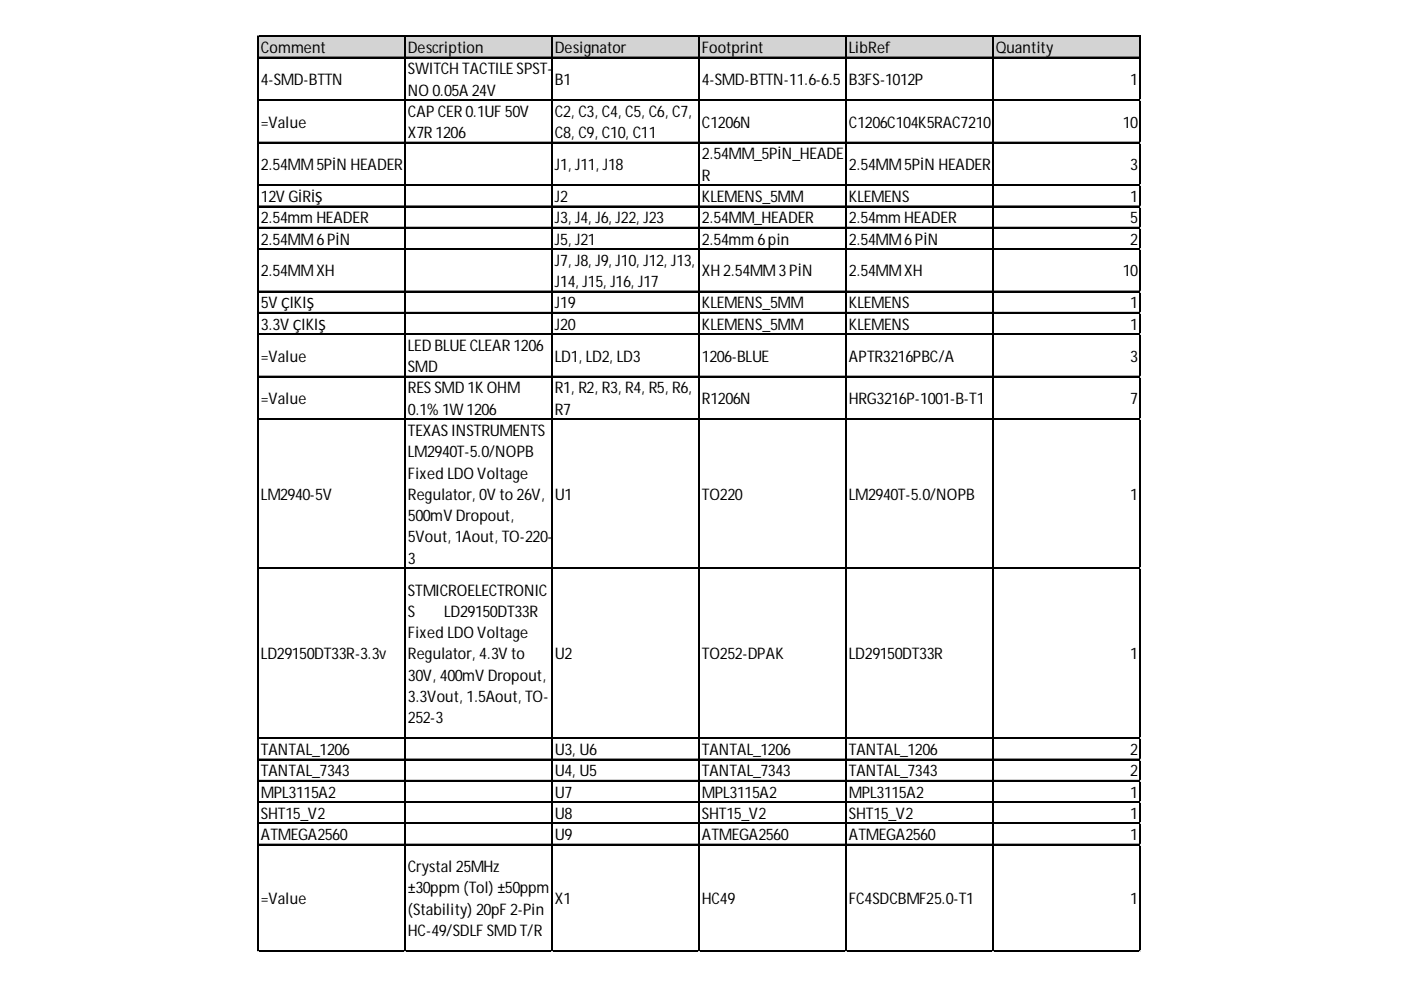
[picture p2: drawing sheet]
<svg xmlns="http://www.w3.org/2000/svg" width="297mm" height="210mm" viewBox="0 0 297 210" stroke-linecap="round" stroke-linejoin="round" font-family="sans-serif">
<defs><g id="words">
<g font-size="3.4">
<text x="55.3" y="11.3">Comment</text>
<text x="86.5" y="11.3">Description</text>
<text x="117.7" y="11.3">Designator</text>
<text x="148.8" y="11.3">Footprint</text>
<text x="180" y="11.3">LibRef</text>
<text x="211.2" y="11.3">Quantity</text>
<text x="86.5" y="15.8">SWITCH TACTILE SPST-</text>
<text x="55.3" y="18">4-SMD-BTTN</text>
<text x="86.5" y="20.3">NO 0.05A 24V</text>
<text x="117.7" y="18">B1</text>
<text x="148.8" y="18">4-SMD-BTTN-11.6-6.5</text>
<text x="180" y="18">B3FS-1012P</text>
<text x="239.6" y="18">1</text>
<text x="55.3" y="27.1">=Value</text>
<text x="86.5" y="24.8">CAP CER 0.1UF 50V</text>
<text x="86.5" y="29.3">X7R 1206</text>
<text x="117.7" y="24.8">C2, C3, C4, C5, C6, C7,</text>
<text x="117.7" y="29.3">C8, C9, C10, C11</text>
<text x="148.8" y="27.1">C1206N</text>
<text x="180" y="27.1">C1206C104K5RAC7210</text>
<text x="238" y="27.1">10</text>
<text x="148.8" y="33.8">2.54MM_5PİN_HEADE</text>
<text x="55.3" y="36.1">2.54MM5PİN HEADER</text>
<text x="117.7" y="36.1">J1, J11, J18</text>
<text x="148.8" y="38.3">R</text>
<text x="180" y="36.1">2.54MM5PİN HEADER</text>
<text x="239.6" y="36.1">3</text>
<text x="55.3" y="42.8">12V GİRİŞ</text>
<text x="55.3" y="47.3">2.54mm HEADER</text>
<text x="117.7" y="42.8">J2</text>
<text x="117.7" y="47.3">J3, J4, J6, J22, J23</text>
<text x="148.8" y="42.8">KLEMENS_5MM</text>
<text x="148.8" y="47.3">2.54MM_HEADER</text>
<text x="180" y="42.8">KLEMENS</text>
<text x="180" y="47.3">2.54mm HEADER</text>
<text x="239.6" y="42.8">1</text>
<text x="239.6" y="47.3">5</text>
<text x="55.3" y="51.9">2.54MM6PİN</text>
<text x="117.7" y="51.9">J5, J21</text>
<text x="148.8" y="51.9">2.54mm 6pin</text>
<text x="180" y="51.9">2.54MM6PİN</text>
<text x="239.6" y="51.9">2</text>
<text x="55.3" y="58.6">2.54MMXH</text>
<text x="117.7" y="56.4">J7, J8, J9, J10, J12, J13,</text>
<text x="148.8" y="58.6">XH 2.54MM3PİN</text>
<text x="180" y="58.6">2.54MMXH</text>
<text x="238" y="58.6">10</text>
<text x="55.3" y="65.4">5V ÇIKIŞ</text>
<text x="117.7" y="60.9">J14, J15, J16, J17</text>
<text x="117.7" y="65.4">J19</text>
<text x="148.8" y="65.4">KLEMENS_5MM</text>
<text x="180" y="65.4">KLEMENS</text>
<text x="239.6" y="65.4">1</text>
<text x="55.3" y="69.9">3.3V ÇIKIŞ</text>
<text x="117.7" y="69.9">J20</text>
<text x="148.8" y="69.9">KLEMENS_5MM</text>
<text x="180" y="69.9">KLEMENS</text>
<text x="239.6" y="69.9">1</text>
<text x="55.3" y="76.7">=Value</text>
<text x="86.5" y="74.4">LED BLUE CLEAR 1206</text>
<text x="117.7" y="76.7">LD1, LD2, LD3</text>
<text x="148.8" y="76.7">1206-BLUE</text>
<text x="180" y="76.7">APTR3216PBC/A</text>
<text x="239.6" y="76.7">3</text>
<text x="86.5" y="78.9">SMD</text>
<text x="86.5" y="83.4">RES SMD 1K OHM</text>
<text x="117.7" y="83.4">R1, R2, R3, R4, R5, R6,</text>
<text x="55.3" y="85.7">=Value</text>
<text x="86.5" y="87.9">0.1% 1W 1206</text>
<text x="117.7" y="87.9">R7</text>
<text x="148.8" y="85.7">R1206N</text>
<text x="180" y="85.7">HRG3216P-1001-B-T1</text>
<text x="239.6" y="85.7">7</text>
<text x="86.5" y="92.4">TEXAS INSTRUMENTS</text>
<text x="86.5" y="97">LM2940T-5.0/NOPB</text>
<text x="86.5" y="101.5">Fixed LDO Voltage</text>
<text x="55.3" y="106">LM2940-5V</text>
<text x="86.5" y="106">Regulator, 0V to 26V,</text>
<text x="117.7" y="106">U1</text>
<text x="148.8" y="106">TO220</text>
<text x="180" y="106">LM2940T-5.0/NOPB</text>
<text x="239.6" y="106">1</text>
<text x="86.5" y="110.5">500mV Dropout,</text>
<text x="86.5" y="115">5Vout, 1Aout, TO-220-</text>
<text x="86.5" y="119.5">3</text>
<text x="86.5" y="126.3">STMICROELECTRONIC</text>
<text x="86.5" y="130.8">S</text>
<text x="94.2" y="130.8">LD29150DT33R</text>
<text x="86.5" y="135.3">Fixed LDO Voltage</text>
<text x="55.3" y="139.8">LD29150DT33R-3.3v</text>
<text x="86.5" y="139.8">Regulator, 4.3V to</text>
<text x="117.7" y="139.8">U2</text>
<text x="148.8" y="139.8">TO252-DPAK</text>
<text x="180" y="139.8">LD29150DT33R</text>
<text x="239.6" y="139.8">1</text>
<text x="86.5" y="144.3">30V, 400mV Dropout,</text>
<text x="86.5" y="148.8">3.3Vout, 1.5Aout, TO-</text>
<text x="86.5" y="153.3">252-3</text>
<text x="55.3" y="160.1">TANTAL_1206</text>
<text x="117.7" y="160.1">U3, U6</text>
<text x="148.8" y="160.1">TANTAL_1206</text>
<text x="180" y="160.1">TANTAL_1206</text>
<text x="239.6" y="160.1">2</text>
<text x="55.3" y="164.6">TANTAL_7343</text>
<text x="117.7" y="164.6">U4, U5</text>
<text x="148.8" y="164.6">TANTAL_7343</text>
<text x="180" y="164.6">TANTAL_7343</text>
<text x="239.6" y="164.6">2</text>
<text x="55.3" y="169.1">MPL3115A2</text>
<text x="55.3" y="173.6">SHT15_V2</text>
<text x="117.7" y="169.1">U7</text>
<text x="117.7" y="173.6">U8</text>
<text x="148.8" y="169.1">MPL3115A2</text>
<text x="148.8" y="173.6">SHT15_V2</text>
<text x="180" y="169.1">MPL3115A2</text>
<text x="180" y="173.6">SHT15_V2</text>
<text x="239.6" y="169.1">1</text>
<text x="239.6" y="173.6">1</text>
<text x="55.3" y="178.1">ATMEGA2560</text>
<text x="117.7" y="178.1">U9</text>
<text x="148.8" y="178.1">ATMEGA2560</text>
<text x="180" y="178.1">ATMEGA2560</text>
<text x="239.6" y="178.1">1</text>
<text x="86.5" y="184.9">Crystal 25MHz</text>
<text x="55.3" y="191.7">=Value</text>
<text x="86.5" y="189.4">±30ppm (Tol) ±50ppm</text>
<text x="117.7" y="191.7">X1</text>
<text x="148.8" y="191.7">HC49</text>
<text x="180" y="191.7">FC4SDCBMF25.0-T1</text>
<text x="239.6" y="191.7">1</text>
<text x="86.5" y="193.9">(Stability) 20pF 2-Pin</text>
<text x="86.5" y="198.4">HC-49/SDLF SMD T/R</text>
</g>
</g></defs>
<path d="M54.8 7.8h187.1v4.5h-187.1z" fill="#d3d3d3"/>
<g fill="none" stroke="#000" stroke-width=".23">
<path d="M54.6 7.6v194.2M54.8 7.6v194.2M54.9 7.6h187M54.9 7.7h187M54.9 12.1h187M54.9 12.2h187M85.8 7.8v194M85.9 7.8v194M117 7.8v194M117.1 7.8v194M148.1 7.8v194M148.3 7.8v194"/>
<path d="M179.3 7.8v194M179.4 7.8v194M210.5 7.8v194M210.6 7.8v194M241.6 7.8v194M241.8 7.8v194M54.9 21.1h187M54.9 21.2h187M54.9 30.1h187M54.9 30.3h187M54.9 39.2h187M54.9 39.3h187"/>
<path d="M54.9 43.7h187M54.9 43.8h187M54.9 48.2h187M54.9 48.3h187M54.9 52.7h187M54.9 52.8h187M54.9 61.7h187M54.9 61.8h187M54.9 66.2h187M54.9 66.3h187M54.9 70.7h187M54.9 70.9h187"/>
<path d="M54.9 79.8h187M54.9 79.9h187M54.9 88.8h187M54.9 88.9h187M54.9 120.4h187M54.9 120.5h187M54.9 156.4h187M54.9 156.5h187M54.9 160.9h187M54.9 161.1h187M54.9 165.5h187M54.9 165.6h187"/>
<path d="M54.9 170h187M54.9 170.1h187M54.9 174.5h187M54.9 174.6h187M54.9 179h187M54.9 179.1h187M54.9 201.5h187M54.9 201.6h187"/>
</g>
<path d="M54.6 201.8h.1" fill="none" stroke="#d4d4d4" stroke-width=".23"/>
<path d="M54.6 201.8h.3z" fill="#d4d4d4"/>
<path d="M85.8 201.8h.1" fill="none" stroke="#d4d4d4" stroke-width=".23"/>
<path d="M85.8 201.8h.2z" fill="#d4d4d4"/>
<path d="M117 201.8h.1" fill="none" stroke="#d4d4d4" stroke-width=".23"/>
<path d="M117 201.8h.2z" fill="#d4d4d4"/>
<path d="M148.1 201.8h.1" fill="none" stroke="#d4d4d4" stroke-width=".23"/>
<path d="M148.1 201.8h.3z" fill="#d4d4d4"/>
<path d="M179.3 201.8h.1" fill="none" stroke="#d4d4d4" stroke-width=".23"/>
<path d="M179.3 201.8h.2z" fill="#d4d4d4"/>
<path d="M210.5 201.8h.1" fill="none" stroke="#d4d4d4" stroke-width=".23"/>
<path d="M210.5 201.8h.2z" fill="#d4d4d4"/>
<path d="M241.6 201.8h.1" fill="none" stroke="#d4d4d4" stroke-width=".23"/>
<path d="M241.6 201.8h.3z" fill="#d4d4d4"/>
<path d="M241.9 21.1h.1" fill="none" stroke="#d4d4d4" stroke-width=".23"/>
<path d="M241.9 21.1v.3z" fill="#d4d4d4"/>
<path d="M241.9 30.1h.1" fill="none" stroke="#d4d4d4" stroke-width=".23"/>
<path d="M241.9 30.1v.3z" fill="#d4d4d4"/>
<path d="M241.9 39.2h.1" fill="none" stroke="#d4d4d4" stroke-width=".23"/>
<path d="M241.9 39.2v.2z" fill="#d4d4d4"/>
<path d="M241.9 43.7h.1" fill="none" stroke="#d4d4d4" stroke-width=".23"/>
<path d="M241.9 43.7v.2z" fill="#d4d4d4"/>
<path d="M241.9 48.2h.1" fill="none" stroke="#d4d4d4" stroke-width=".23"/>
<path d="M241.9 48.2v.2z" fill="#d4d4d4"/>
<path d="M241.9 52.7h.1" fill="none" stroke="#d4d4d4" stroke-width=".23"/>
<path d="M241.9 52.7v.2z" fill="#d4d4d4"/>
<path d="M241.9 61.7h.1" fill="none" stroke="#d4d4d4" stroke-width=".23"/>
<path d="M241.9 61.7v.2z" fill="#d4d4d4"/>
<path d="M241.9 66.2h.1" fill="none" stroke="#d4d4d4" stroke-width=".23"/>
<path d="M241.9 66.2v.3z" fill="#d4d4d4"/>
<path d="M241.9 70.7h.1" fill="none" stroke="#d4d4d4" stroke-width=".23"/>
<path d="M241.9 70.7v.3z" fill="#d4d4d4"/>
<path d="M241.9 79.8h.1" fill="none" stroke="#d4d4d4" stroke-width=".23"/>
<path d="M241.9 79.8v.2z" fill="#d4d4d4"/>
<path d="M241.9 88.8h.1" fill="none" stroke="#d4d4d4" stroke-width=".23"/>
<path d="M241.9 88.8v.2z" fill="#d4d4d4"/>
<path d="M241.9 120.4h.1" fill="none" stroke="#d4d4d4" stroke-width=".23"/>
<path d="M241.9 120.4v.2z" fill="#d4d4d4"/>
<path d="M241.9 156.4h.1" fill="none" stroke="#d4d4d4" stroke-width=".23"/>
<path d="M241.9 156.4v.3z" fill="#d4d4d4"/>
<path d="M241.9 160.9h.1" fill="none" stroke="#d4d4d4" stroke-width=".23"/>
<path d="M241.9 160.9v.3z" fill="#d4d4d4"/>
<path d="M241.9 165.5h.1" fill="none" stroke="#d4d4d4" stroke-width=".23"/>
<path d="M241.9 165.5v.2z" fill="#d4d4d4"/>
<path d="M241.9 170h.1" fill="none" stroke="#d4d4d4" stroke-width=".23"/>
<path d="M241.9 170v.2z" fill="#d4d4d4"/>
<path d="M241.9 174.5h.1" fill="none" stroke="#d4d4d4" stroke-width=".23"/>
<path d="M241.9 174.5v.2z" fill="#d4d4d4"/>
<path d="M241.9 179h.1" fill="none" stroke="#d4d4d4" stroke-width=".23"/>
<path d="M241.9 179v.2z" fill="#d4d4d4"/>
<path d="M241.9 201.5h.1" fill="none" stroke="#d4d4d4" stroke-width=".23"/>
<path d="M241.9 201.5v.3z" fill="#d4d4d4"/>
<use href="#words"/>
</svg>
